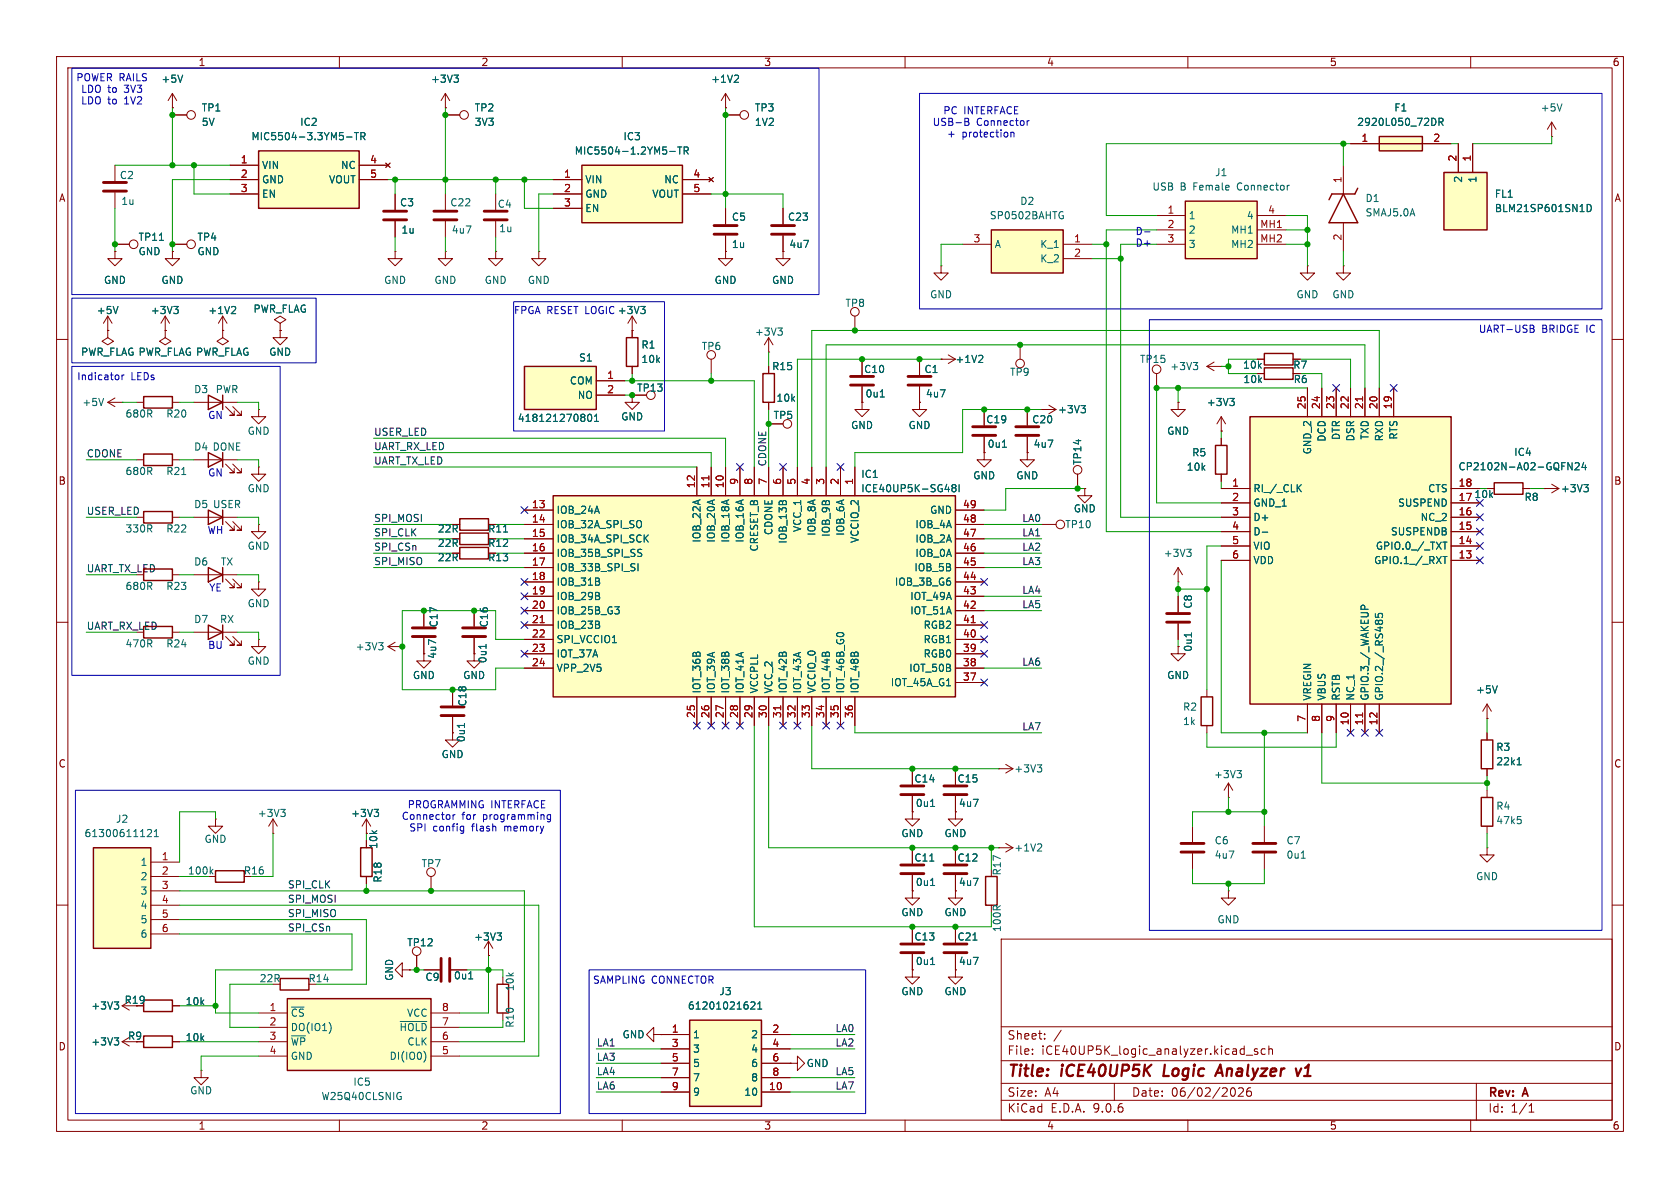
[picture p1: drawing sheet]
<svg xmlns="http://www.w3.org/2000/svg" width="297mm" height="210mm" viewBox="0 0 297 210" stroke-linecap="round" stroke-linejoin="round" font-family="sans-serif">
<defs><g id="words">
<g font-size="2.8" fill="#840000">
<text x="178" y="190.9">Title:</text>
<text x="187.7" y="190.9">iCE40UP5K</text>
<text x="206.6" y="190.9">Logic</text>
<text x="216.8" y="190.9">Analyzer</text>
<text x="231.6" y="190.9">v1</text>
</g>
<g font-size="2.1" fill="#840000">
<text x="178" y="184">Sheet:</text>
<text x="178" y="186.7">File:</text>
<text x="184.1" y="186.7">iCE40UP5K_logic_analyzer.kicad_sch</text>
<text x="178" y="196.9">KiCad</text>
<text x="178" y="194.1">Size:</text>
<text x="184.7" y="194.1">A4</text>
<text x="185.7" y="196.9">E.D.A.</text>
<text x="193.3" y="196.9">9.0.6</text>
<text x="200" y="194.1">Date:</text>
<text x="207" y="194.1">06/02/2026</text>
<text x="263" y="194.3">Rev:</text>
<text x="263" y="196.9">Id:</text>
<text x="267.1" y="196.9">1/1</text>
<text x="269.4" y="194.3">A</text>
</g>
<g font-size="1.8" fill="#840000">
<text x="35" y="11.9">1</text>
<text x="85" y="11.9">2</text>
<text x="135" y="11.9">3</text>
<text x="185" y="11.9">4</text>
<text x="235" y="11.9">5</text>
<text x="285" y="11.9">6</text>
<text x="10.3" y="35.9">A</text>
<text x="285.3" y="35.9">A</text>
<text x="228.5" y="65.4">R7</text>
<text x="228.6" y="67.9">R6</text>
<text x="10.3" y="85.9">B</text>
<text x="285.3" y="85.9">B</text>
<text x="86.2" y="94.3">R11</text>
<text x="86.2" y="99.4">R13</text>
<text x="86.2" y="96.9">R12</text>
<text x="10.3" y="135.9">C</text>
<text x="285.3" y="135.9">C</text>
<text x="21.9" y="177.6">R19</text>
<text x="10.3" y="185.9">D</text>
<text x="22.5" y="184">R9</text>
<text x="285.3" y="185.9">D</text>
<text x="35" y="199.9">1</text>
<text x="85" y="199.9">2</text>
<text x="135" y="199.9">3</text>
<text x="185" y="199.9">4</text>
<text x="235" y="199.9">5</text>
<text x="285" y="199.9">6</text>
</g>
<g font-size="1.8" fill="#0000c2">
<text x="13.4" y="14.6">POWER RAILS</text>
<text x="14.2" y="16.6">LDO to</text>
<text x="22.1" y="16.6">3V3</text>
<text x="14.2" y="18.7">LDO to</text>
<text x="22.1" y="18.7">1V2</text>
<text x="164.8" y="22.5">USB-B</text>
<text x="166.7" y="20.4">PC</text>
<text x="170.4" y="20.4">INTERFACE</text>
<text x="172.6" y="22.5">Connector</text>
<text x="167.3" y="24.5">+</text>
<text x="170" y="24.5">protection</text>
<text x="200.7" y="41.8">D-</text>
<text x="200.7" y="43.8">D+</text>
<text x="90.8" y="55.7">FPGA RESET LOGIC+3V3</text>
<text x="261.3" y="59">UART-USB</text>
<text x="272.5" y="59">BRIDGE IC</text>
<text x="13.5" y="67.4">Indicator</text>
<text x="23.1" y="67.4">LEDs</text>
<text x="36.7" y="74.3">GN</text>
<text x="36.7" y="84.4">GN</text>
<text x="36.6" y="94.6">WH</text>
<text x="36.9" y="104.8">YE</text>
<text x="36.7" y="114.9">BU</text>
<text x="72" y="143.1">PROGRAMMING INTERFACE</text>
<text x="70.9" y="145.1">Connector</text>
<text x="72.3" y="147.2">SPI</text>
<text x="76.5" y="147.2">config</text>
<text x="81.6" y="145.1">for</text>
<text x="83.5" y="147.2">flash</text>
<text x="85.5" y="145.1">programming</text>
<text x="89.4" y="147.2">memory</text>
<text x="104.7" y="174.1">SAMPLING</text>
<text x="115.2" y="174.1">CONNECTOR</text>
</g>
<g font-size="1.8" fill="#006464">
<text x="28.4" y="14.8">+5V</text>
<text x="76.1" y="14.8">+3V3</text>
<text x="125.6" y="14.8">+1V2</text>
<text x="35.6" y="19.9">TP1</text>
<text x="35.6" y="22.5">5V</text>
<text x="53" y="22.5">IC2</text>
<text x="83.8" y="19.9">TP2</text>
<text x="83.8" y="22.5">3V3</text>
<text x="133.4" y="19.9">TP3</text>
<text x="133.4" y="22.5">1V2</text>
<text x="239.8" y="22.5">2920L050_72DR</text>
<text x="246.4" y="19.9">F1</text>
<text x="272.3" y="19.9">+5V</text>
<text x="44.3" y="25">MIC5504-3.3YM5-TR</text>
<text x="101.5" y="27.5">MIC5504-1.2YM5-TR</text>
<text x="110.1" y="25">IC3</text>
<text x="21.1" y="31.9">C2</text>
<text x="46.2" y="30.1">VIN</text>
<text x="46.2" y="32.6">GND</text>
<text x="46.2" y="35.2">EN</text>
<text x="58.1" y="32.6">VOUT</text>
<text x="60.2" y="30.1">NC</text>
<text x="103.4" y="32.6">VIN</text>
<text x="103.4" y="35.2">GND</text>
<text x="115.2" y="35.2">VOUT</text>
<text x="117.3" y="32.6">NC</text>
<text x="203.6" y="33.9">USB</text>
<text x="208.6" y="33.9">B</text>
<text x="211.1" y="33.9">Female</text>
<text x="214.7" y="31.3">J1</text>
<text x="219" y="33.9">Connector</text>
<text x="241.3" y="35.9">D1</text>
<text x="258.7" y="32.4" transform="rotate(-90 258.7 32.4)">2</text>
<text x="261.2" y="32.4" transform="rotate(-90 261.2 32.4)">1</text>
<text x="264.2" y="35.2">FL1</text>
<text x="21.3" y="36.4">1u</text>
<text x="70.6" y="36.7">C3</text>
<text x="70.9" y="41.5">1u</text>
<text x="79.5" y="36.7">C22</text>
<text x="79.8" y="41.5">4u7</text>
<text x="87.9" y="36.9">C4</text>
<text x="88.1" y="41.2">1u</text>
<text x="103.4" y="37.7">EN</text>
<text x="129.3" y="39.2">C5</text>
<text x="139.2" y="39.2">C23</text>
<text x="174.9" y="39">SP0502BAHTG</text>
<text x="180.3" y="36.4">D2</text>
<text x="210.1" y="39">1</text>
<text x="210.1" y="41.5">2</text>
<text x="217.5" y="41.5">MH1</text>
<text x="220.3" y="39">4</text>
<text x="241.3" y="38.5">SMAJ5.0A</text>
<text x="264.2" y="37.7">BLM21SP601SN1D</text>
<text x="24.4" y="45.3">GND</text>
<text x="24.4" y="42.8">TP11</text>
<text x="34.8" y="42.8">TP4</text>
<text x="34.8" y="45.3">GND</text>
<text x="129.3" y="44">1u</text>
<text x="139.5" y="44">4u7</text>
<text x="175.8" y="44">A</text>
<text x="183.8" y="44">K_1</text>
<text x="183.8" y="46.6">K_2</text>
<text x="210.1" y="44">3</text>
<text x="217.5" y="44">MH2</text>
<text x="18.3" y="50.4">GND</text>
<text x="28.4" y="50.4">GND</text>
<text x="67.8" y="50.4">GND</text>
<text x="76.7" y="50.4">GND</text>
<text x="85.6" y="50.4">GND</text>
<text x="93.2" y="50.4">GND</text>
<text x="126.2" y="50.4">GND</text>
<text x="136.4" y="50.4">GND</text>
<text x="164.3" y="52.9">GND</text>
<text x="229.1" y="52.9">GND</text>
<text x="235.5" y="52.9">GND</text>
<text x="17" y="55.7">+5V</text>
<text x="26.6" y="55.7">+3V3</text>
<text x="36.7" y="55.7">+1V2</text>
<text x="44.7" y="55.5">PWR_FLAG</text>
<text x="109.1" y="55.7">+3V3</text>
<text x="133.4" y="59.5">+3V3</text>
<text x="149.4" y="54.5">TP8</text>
<text x="14.2" y="63.1">PWR_FLAG PWR_FLAG PWR_FLAG</text>
<text x="47.5" y="63.1">GND</text>
<text x="102.3" y="64.1">S1</text>
<text x="113.3" y="61.8">R1</text>
<text x="113.3" y="64.4">10k</text>
<text x="124" y="62.1">TP6</text>
<text x="136.4" y="65.6">R15</text>
<text x="168.8" y="64.4">+1V2</text>
<text x="201.4" y="64.4">TP15</text>
<text x="206.8" y="65.6">+3V3</text>
<text x="219.7" y="65.4">10k</text>
<text x="14.5" y="72">+5V</text>
<text x="34.2" y="69.7">D3</text>
<text x="38" y="69.7">PWR</text>
<text x="100.6" y="68.2">COM</text>
<text x="102" y="70.7">NO</text>
<text x="112.5" y="69.4">TP13</text>
<text x="137.2" y="71.2">10k</text>
<text x="152.7" y="66.1">C10</text>
<text x="152.9" y="70.5">0u1</text>
<text x="163.3" y="66.1">C1</text>
<text x="163.6" y="70.5">4u7</text>
<text x="178.5" y="66.6">TP9</text>
<text x="213.3" y="72">+3V3</text>
<text x="219.7" y="67.9">10k</text>
<text x="22.1" y="74">680R</text>
<text x="29.3" y="74">R20</text>
<text x="43.7" y="77.1">GND</text>
<text x="91.4" y="74.8">418121270801</text>
<text x="109.7" y="74.5">GND</text>
<text x="136.7" y="74.3">TP5</text>
<text x="150.4" y="76">GND</text>
<text x="160.5" y="76">GND</text>
<text x="174.3" y="75">C19</text>
<text x="182.4" y="75">C20</text>
<text x="187" y="73.3">+3V3</text>
<text x="206.2" y="77.1">GND</text>
<text x="237.1" y="77.9" transform="rotate(-90 237.1 77.9)">DTR</text>
<text x="242.2" y="77.8" transform="rotate(-90 242.2 77.8)">TXD</text>
<text x="247.2" y="77.8" transform="rotate(-90 247.2 77.8)">RTS</text>
<text x="34.2" y="79.9">D4 DONE</text>
<text x="174.5" y="79.3">0u1</text>
<text x="182.6" y="79.3">4u7</text>
<text x="191.4" y="82.3" transform="rotate(-90 191.4 82.3)">TP14</text>
<text x="209.7" y="83.4">10k</text>
<text x="210.7" y="80.9">R5</text>
<text x="232" y="80.4" transform="rotate(-90 232 80.4)">GND_2</text>
<text x="234.5" y="78.2" transform="rotate(-90 234.5 78.2)">DCD</text>
<text x="239.6" y="78.1" transform="rotate(-90 239.6 78.1)">DSR</text>
<text x="244.7" y="78.1" transform="rotate(-90 244.7 78.1)">RXD</text>
<text x="257.7" y="83.3">CP2102N-A02-GQFN24</text>
<text x="267.6" y="80.8">IC4</text>
<text x="22.1" y="84.2">680R</text>
<text x="29.3" y="84.2">R21</text>
<text x="43.7" y="87.2">GND</text>
<text x="152.2" y="84.7">IC1</text>
<text x="152.2" y="87.2">ICE40UP5K-SG48I</text>
<text x="172" y="84.9">GND</text>
<text x="179.6" y="84.9">GND</text>
<text x="221.5" y="87.2">RI_/_CLK</text>
<text x="221.5" y="89.8">GND_1</text>
<text x="247.1" y="89.8">SUSPEND</text>
<text x="252.4" y="87.2">CTS</text>
<text x="260.6" y="88.2">10k</text>
<text x="269.4" y="88.7">R8</text>
<text x="275.9" y="87.2">+3V3</text>
<text x="22.1" y="94.3">330R</text>
<text x="29.3" y="94.3">R22</text>
<text x="34.2" y="90">D5 USER</text>
<text x="77.3" y="94.3">22R</text>
<text x="98.3" y="91">IOB_24A</text>
<text x="98.3" y="93.6">IOB_32A_SPI_SO</text>
<text x="136.8" y="94.7" transform="rotate(-90 136.8 94.7)">CDONE</text>
<text x="141.8" y="94.1" transform="rotate(-90 141.8 94.1)">VCC_1</text>
<text x="144.4" y="94.8" transform="rotate(-90 144.4 94.8)">IOB_8A</text>
<text x="146.9" y="95" transform="rotate(-90 146.9 95)">IOB_9B</text>
<text x="149.5" y="94.8" transform="rotate(-90 149.5 94.8)">IOB_6A</text>
<text x="161.7" y="93.6">IOB_4A</text>
<text x="164.3" y="91">GND</text>
<text x="188.2" y="93.6">TP10</text>
<text x="189.7" y="90.8">GND</text>
<text x="221.5" y="92.3">D+</text>
<text x="221.5" y="94.8">D-</text>
<text x="245.8" y="94.8">SUSPENDB</text>
<text x="251.1" y="92.3">NC_2</text>
<text x="34.2" y="100.2">D6</text>
<text x="38.9" y="100.2">TX</text>
<text x="43.7" y="97.4">GND</text>
<text x="77.3" y="99.4">22R</text>
<text x="77.3" y="96.9">22R</text>
<text x="98.3" y="96.1">IOB_34A_SPI_SCK</text>
<text x="98.3" y="98.7">IOB_35B_SPI_SS</text>
<text x="98.3" y="101.2">IOB_33B_SPI_SI</text>
<text x="124.1" y="96" transform="rotate(-90 124.1 96)">IOB_22A</text>
<text x="126.6" y="96" transform="rotate(-90 126.6 96)">IOB_20A</text>
<text x="129.1" y="96" transform="rotate(-90 129.1 96)">IOB_18A</text>
<text x="131.7" y="96" transform="rotate(-90 131.7 96)">IOB_16A</text>
<text x="134.2" y="97.6" transform="rotate(-90 134.2 97.6)">CRESET_B</text>
<text x="139.3" y="96.2" transform="rotate(-90 139.3 96.2)">IOB_13B</text>
<text x="152" y="96.1" transform="rotate(-90 152 96.1)">VCCIO_2</text>
<text x="161.5" y="101.2">IOB_5B</text>
<text x="161.7" y="96.1">IOB_2A</text>
<text x="161.7" y="98.7">IOB_0A</text>
<text x="205.6" y="98.7">+3V3</text>
<text x="221.5" y="97.4">VIO</text>
<text x="221.5" y="99.9">VDD</text>
<text x="242.8" y="99.9">GPIO.1_/_RXT</text>
<text x="243.1" y="97.4">GPIO.0_/_TXT</text>
<text x="22.1" y="104.5">680R</text>
<text x="29.3" y="104.5">R23</text>
<text x="43.7" y="107.5">GND</text>
<text x="98.3" y="103.7">IOB_31B</text>
<text x="98.3" y="106.3">IOB_29B</text>
<text x="158.1" y="103.7">IOB_3B_G6</text>
<text x="160.8" y="106.3">IOT_49A</text>
<text x="210.9" y="107.7" transform="rotate(-90 210.9 107.7)">C8</text>
<text x="34.2" y="110.3">D7</text>
<text x="38.8" y="110.3">RX</text>
<text x="77.6" y="111" transform="rotate(-90 77.6 111)">C17</text>
<text x="86.5" y="111" transform="rotate(-90 86.5 111)">C16</text>
<text x="98.3" y="108.8">IOB_25B_G3</text>
<text x="98.3" y="111.4">IOB_23B</text>
<text x="98.3" y="113.9">SPI_VCCIO1</text>
<text x="160.8" y="108.8">IOT_51A</text>
<text x="163.2" y="111.4">RGB2</text>
<text x="163.2" y="113.9">RGB1</text>
<text x="22.1" y="114.7">470R</text>
<text x="29.3" y="114.7">R24</text>
<text x="43.7" y="117.7">GND</text>
<text x="62.8" y="115.2">+3V3</text>
<text x="77.3" y="116.6" transform="rotate(-90 77.3 116.6)">4u7</text>
<text x="86.2" y="117.3" transform="rotate(-90 86.2 117.3)">0u1</text>
<text x="98.3" y="116.4">IOT_37A</text>
<text x="98.3" y="119">VPP_2V5</text>
<text x="160.6" y="119">IOT_50B</text>
<text x="163.2" y="116.4">RGB0</text>
<text x="210.9" y="115.3" transform="rotate(-90 210.9 115.3)">0u1</text>
<text x="72.9" y="120.2">GND</text>
<text x="81.8" y="120.2">GND</text>
<text x="82.7" y="125" transform="rotate(-90 82.7 125)">C18</text>
<text x="124.1" y="122.7" transform="rotate(-90 124.1 122.7)">IOT_36B</text>
<text x="126.6" y="122.7" transform="rotate(-90 126.6 122.7)">IOT_39A</text>
<text x="129.1" y="122.7" transform="rotate(-90 129.1 122.7)">IOT_38B</text>
<text x="131.7" y="122.7" transform="rotate(-90 131.7 122.7)">IOT_41A</text>
<text x="134.2" y="122.7" transform="rotate(-90 134.2 122.7)">VCCPLL</text>
<text x="136.8" y="122.7" transform="rotate(-90 136.8 122.7)">VCC_2</text>
<text x="139.3" y="122.7" transform="rotate(-90 139.3 122.7)">IOT_42B</text>
<text x="141.8" y="122.7" transform="rotate(-90 141.8 122.7)">IOT_43A</text>
<text x="144.4" y="122.7" transform="rotate(-90 144.4 122.7)">VCCIO_0</text>
<text x="146.9" y="122.7" transform="rotate(-90 146.9 122.7)">IOT_44B</text>
<text x="149.5" y="122.7" transform="rotate(-90 149.5 122.7)">IOT_46B_G0</text>
<text x="152" y="122.7" transform="rotate(-90 152 122.7)">IOT_48B</text>
<text x="157.4" y="121.5">IOT_45A_G1</text>
<text x="206.2" y="120.2">GND</text>
<text x="209.1" y="125.8">R2</text>
<text x="232" y="124" transform="rotate(-90 232 124)">VREGIN</text>
<text x="234.5" y="124" transform="rotate(-90 234.5 124)">VBUS</text>
<text x="237.1" y="124" transform="rotate(-90 237.1 124)">RSTB</text>
<text x="239.6" y="124" transform="rotate(-90 239.6 124)">NC_1</text>
<text x="242.2" y="124" transform="rotate(-90 242.2 124)">GPIO.3_/_WAKEUP</text>
<text x="244.7" y="124" transform="rotate(-90 244.7 124)">GPIO.2_/_RS485</text>
<text x="260.9" y="122.8">+5V</text>
<text x="82.4" y="131.3" transform="rotate(-90 82.4 131.3)">0u1</text>
<text x="209.1" y="128.4">1k</text>
<text x="78" y="134.2">GND</text>
<text x="179.2" y="136.8">+3V3</text>
<text x="214.5" y="137.8">+3V3</text>
<text x="264.4" y="132.9">R3</text>
<text x="264.4" y="135.5">22k1</text>
<text x="161.6" y="138.5">C14</text>
<text x="161.8" y="142.8">0u1</text>
<text x="169.2" y="138.5">C15</text>
<text x="169.4" y="142.8">4u7</text>
<text x="264.4" y="143.4">R4</text>
<text x="14.8" y="148.2">61300611121</text>
<text x="20.4" y="145.6">J2</text>
<text x="36.1" y="149.2">GND</text>
<text x="45.5" y="144.6">+3V3</text>
<text x="62" y="144.6">+3V3</text>
<text x="159.3" y="148.2">GND</text>
<text x="166.9" y="148.2">GND</text>
<text x="214.6" y="149.5">C6</text>
<text x="227.3" y="149.5">C7</text>
<text x="264.4" y="145.9">47k5</text>
<text x="24.7" y="153.3">1</text>
<text x="24.7" y="155.8">2</text>
<text x="33.1" y="154.8">100k</text>
<text x="43" y="154.8">R16</text>
<text x="66.9" y="150.2" transform="rotate(-90 66.9 150.2)">10k</text>
<text x="74.4" y="153.5">TP7</text>
<text x="161.6" y="152.5">C11</text>
<text x="169.2" y="152.5">C12</text>
<text x="177.1" y="154.9" transform="rotate(-90 177.1 154.9)">R17</text>
<text x="179.2" y="150.7">+1V2</text>
<text x="214.6" y="152">4u7</text>
<text x="227.3" y="152">0u1</text>
<text x="260.9" y="155.8">GND</text>
<text x="24.7" y="158.3">3</text>
<text x="24.7" y="160.9">4</text>
<text x="67.7" y="156.1" transform="rotate(-90 67.7 156.1)">R18</text>
<text x="161.8" y="156.8">0u1</text>
<text x="169.4" y="156.8">4u7</text>
<text x="24.7" y="163.4">5</text>
<text x="24.7" y="166">6</text>
<text x="71.9" y="167.5">TP12</text>
<text x="83.7" y="166.5">+3V3</text>
<text x="159.3" y="162.2">GND</text>
<text x="161.6" y="166.5">C13</text>
<text x="166.9" y="162.2">GND</text>
<text x="169.2" y="166.5">C21</text>
<text x="215.1" y="163.4">GND</text>
<text x="45.8" y="173.8">22R</text>
<text x="54.4" y="173.8">R14</text>
<text x="69.7" y="173.5" transform="rotate(-90 69.7 173.5)">GND</text>
<text x="75.1" y="173.6">C9</text>
<text x="80.2" y="173.3">0u1</text>
<text x="161.8" y="170.8">0u1</text>
<text x="169.4" y="170.8">4u7</text>
<text x="16" y="178.7">+3V3</text>
<text x="32.7" y="177.9">10k</text>
<text x="51.3" y="179.9">~{CS}</text>
<text x="71.9" y="179.9">VCC</text>
<text x="91" y="175.3" transform="rotate(-90 91 175.3)">10k</text>
<text x="121.5" y="178.7">61201021621</text>
<text x="127.1" y="176.1">J3</text>
<text x="159.3" y="176.1">GND</text>
<text x="166.9" y="176.1">GND</text>
<text x="16" y="185">+3V3</text>
<text x="32.7" y="184.3">10k</text>
<text x="51.3" y="182.5">DO(IO1)</text>
<text x="51.3" y="185">~{WP}</text>
<text x="70.5" y="182.5">~{HOLD}</text>
<text x="71.9" y="185">CLK</text>
<text x="91" y="181.8" transform="rotate(-90 91 181.8)">R10</text>
<text x="110" y="183.7">GND</text>
<text x="122.4" y="183.7">1</text>
<text x="132.7" y="183.7">2</text>
<text x="51.3" y="187.6">GND</text>
<text x="68.8" y="187.6">DI(IO0)</text>
<text x="122.4" y="186.3">3</text>
<text x="122.4" y="188.8">5</text>
<text x="122.4" y="191.4">7</text>
<text x="132.7" y="186.3">4</text>
<text x="132.7" y="188.8">6</text>
<text x="132.7" y="191.4">8</text>
<text x="142.5" y="188.8">GND</text>
<text x="33.5" y="193.6">GND</text>
<text x="56.7" y="194.7">W25Q40CLSNIG</text>
<text x="62.4" y="192.1">IC5</text>
<text x="122.4" y="193.9">9</text>
<text x="131.5" y="193.9">10</text>
</g>
<g font-size="1.8" fill="#a90000">
<text x="42.5" y="29">1</text>
<text x="65.3" y="29">4</text>
<text x="240.6" y="25.1">1</text>
<text x="253.3" y="25.1">2</text>
<text x="257.6" y="28.6" transform="rotate(-90 257.6 28.6)">2</text>
<text x="260.1" y="28.6" transform="rotate(-90 260.1 28.6)">1</text>
<text x="42.5" y="31.5">2</text>
<text x="42.5" y="34">3</text>
<text x="65.3" y="31.5">5</text>
<text x="99.6" y="31.5">1</text>
<text x="99.6" y="34">2</text>
<text x="122.5" y="31.5">4</text>
<text x="122.5" y="34">5</text>
<text x="237.2" y="32.5" transform="rotate(-90 237.2 32.5)">1</text>
<text x="99.6" y="36.6">3</text>
<text x="206.3" y="37.8">1</text>
<text x="206.3" y="40.4">2</text>
<text x="222.7" y="40.4">MH1</text>
<text x="224.1" y="37.8">4</text>
<text x="172" y="42.9">3</text>
<text x="189.8" y="42.9">1</text>
<text x="189.8" y="45.5">2</text>
<text x="206.3" y="42.9">3</text>
<text x="222.7" y="42.9">MH2</text>
<text x="237.2" y="42.6" transform="rotate(-90 237.2 42.6)">2</text>
<text x="107.2" y="69.6">2</text>
<text x="107.2" y="67.1">1</text>
<text x="230.9" y="72.4" transform="rotate(-90 230.9 72.4)">25</text>
<text x="233.4" y="72.4" transform="rotate(-90 233.4 72.4)">24</text>
<text x="236" y="72.4" transform="rotate(-90 236 72.4)">23</text>
<text x="238.5" y="72.4" transform="rotate(-90 238.5 72.4)">22</text>
<text x="241" y="72.4" transform="rotate(-90 241 72.4)">21</text>
<text x="243.6" y="72.4" transform="rotate(-90 243.6 72.4)">20</text>
<text x="246.1" y="72.4" transform="rotate(-90 246.1 72.4)">19</text>
<text x="93.9" y="89.9">13</text>
<text x="122.9" y="86.4" transform="rotate(-90 122.9 86.4)">12</text>
<text x="125.5" y="86.4" transform="rotate(-90 125.5 86.4)">11</text>
<text x="128" y="86.4" transform="rotate(-90 128 86.4)">10</text>
<text x="130.6" y="85.8" transform="rotate(-90 130.6 85.8)">9</text>
<text x="133.1" y="85.8" transform="rotate(-90 133.1 85.8)">8</text>
<text x="135.6" y="85.8" transform="rotate(-90 135.6 85.8)">7</text>
<text x="138.2" y="85.8" transform="rotate(-90 138.2 85.8)">6</text>
<text x="140.7" y="85.8" transform="rotate(-90 140.7 85.8)">5</text>
<text x="143.3" y="85.8" transform="rotate(-90 143.3 85.8)">4</text>
<text x="145.8" y="85.8" transform="rotate(-90 145.8 85.8)">3</text>
<text x="148.3" y="85.8" transform="rotate(-90 148.3 85.8)">2</text>
<text x="150.9" y="85.8" transform="rotate(-90 150.9 85.8)">1</text>
<text x="170.1" y="89.9">49</text>
<text x="217.7" y="86.1">1</text>
<text x="217.7" y="88.6">2</text>
<text x="257.8" y="86.1">18</text>
<text x="257.8" y="88.6">17</text>
<text x="93.9" y="92.5">14</text>
<text x="93.9" y="95">15</text>
<text x="170.1" y="92.5">48</text>
<text x="170.1" y="95">47</text>
<text x="217.7" y="91.2">3</text>
<text x="217.7" y="93.7">4</text>
<text x="257.8" y="91.2">16</text>
<text x="257.8" y="93.7">15</text>
<text x="93.9" y="97.5">16</text>
<text x="93.9" y="100.1">17</text>
<text x="170.1" y="97.5">46</text>
<text x="170.1" y="100.1">45</text>
<text x="217.7" y="96.3">5</text>
<text x="217.7" y="98.8">6</text>
<text x="257.8" y="96.3">14</text>
<text x="257.8" y="98.8">13</text>
<text x="93.9" y="102.6">18</text>
<text x="93.9" y="105.2">19</text>
<text x="93.9" y="107.7">20</text>
<text x="170.1" y="102.6">44</text>
<text x="170.1" y="105.2">43</text>
<text x="170.1" y="107.7">42</text>
<text x="93.9" y="110.2">21</text>
<text x="93.9" y="112.8">22</text>
<text x="170.1" y="110.2">41</text>
<text x="170.1" y="112.8">40</text>
<text x="93.9" y="115.3">23</text>
<text x="93.9" y="117.9">24</text>
<text x="170.1" y="115.3">39</text>
<text x="170.1" y="117.9">38</text>
<text x="170.1" y="120.4">37</text>
<text x="122.9" y="127" transform="rotate(-90 122.9 127)">25</text>
<text x="125.5" y="127" transform="rotate(-90 125.5 127)">26</text>
<text x="128" y="127" transform="rotate(-90 128 127)">27</text>
<text x="130.6" y="127" transform="rotate(-90 130.6 127)">28</text>
<text x="133.1" y="127" transform="rotate(-90 133.1 127)">29</text>
<text x="135.6" y="127" transform="rotate(-90 135.6 127)">30</text>
<text x="138.2" y="127" transform="rotate(-90 138.2 127)">31</text>
<text x="140.7" y="127" transform="rotate(-90 140.7 127)">32</text>
<text x="143.3" y="127" transform="rotate(-90 143.3 127)">33</text>
<text x="145.8" y="127" transform="rotate(-90 145.8 127)">34</text>
<text x="148.3" y="127" transform="rotate(-90 148.3 127)">35</text>
<text x="150.9" y="127" transform="rotate(-90 150.9 127)">36</text>
<text x="230.9" y="127.7" transform="rotate(-90 230.9 127.7)">7</text>
<text x="233.4" y="127.7" transform="rotate(-90 233.4 127.7)">8</text>
<text x="236" y="127.7" transform="rotate(-90 236 127.7)">9</text>
<text x="238.5" y="128.3" transform="rotate(-90 238.5 128.3)">10</text>
<text x="241" y="128.3" transform="rotate(-90 241 128.3)">11</text>
<text x="243.6" y="128.3" transform="rotate(-90 243.6 128.3)">12</text>
<text x="28.5" y="152.1">1</text>
<text x="28.5" y="154.7">2</text>
<text x="28.5" y="157.2">3</text>
<text x="28.5" y="159.8">4</text>
<text x="28.5" y="162.3">5</text>
<text x="28.5" y="164.8">6</text>
<text x="47.6" y="178.8">1</text>
<text x="78" y="178.8">8</text>
<text x="47.6" y="181.4">2</text>
<text x="47.6" y="183.9">3</text>
<text x="78" y="181.4">7</text>
<text x="78" y="183.9">6</text>
<text x="118.7" y="182.6">1</text>
<text x="118.7" y="185.2">3</text>
<text x="136.5" y="182.6">2</text>
<text x="136.5" y="185.2">4</text>
<text x="47.6" y="186.4">4</text>
<text x="78" y="186.4">5</text>
<text x="118.7" y="187.7">5</text>
<text x="118.7" y="190.2">7</text>
<text x="136.5" y="187.7">6</text>
<text x="136.5" y="190.2">8</text>
<text x="118.7" y="192.8">9</text>
<text x="135.8" y="192.8">10</text>
</g>
<g font-size="1.8" fill="#0f0f0f">
<text x="66" y="77.1">USER_LED</text>
<text x="15.2" y="80.9">CDONE</text>
<text x="66" y="79.7">UART_RX_LED</text>
<text x="66" y="82.2">UART_TX_LED</text>
<text x="135.5" y="82.6" transform="rotate(-90 135.5 82.6)">CDONE</text>
<text x="15.2" y="91.1">USER_LED</text>
<text x="66" y="92.4">SPI_MOSI</text>
<text x="66" y="94.9">SPI_CLK</text>
<text x="180.6" y="94.9">LA1</text>
<text x="180.6" y="92.4">LA0</text>
<text x="15.2" y="101.3">UART_TX_LED</text>
<text x="66" y="97.4">SPI_CSn</text>
<text x="66" y="100">SPI_MISO</text>
<text x="180.6" y="97.4">LA2</text>
<text x="180.6" y="100">LA3</text>
<text x="180.6" y="107.6">LA5</text>
<text x="180.6" y="105.1">LA4</text>
<text x="15.2" y="111.4">UART_RX_LED</text>
<text x="180.6" y="117.8">LA6</text>
<text x="180.6" y="129.2">LA7</text>
<text x="50.8" y="157.1">SPI_CLK</text>
<text x="50.8" y="159.7">SPI_MOSI</text>
<text x="50.8" y="164.8">SPI_CSn</text>
<text x="50.8" y="162.2">SPI_MISO</text>
<text x="105.4" y="185.1">LA1</text>
<text x="147.6" y="185.1">LA2</text>
<text x="147.6" y="182.5">LA0</text>
<text x="105.4" y="190.2">LA4</text>
<text x="105.4" y="187.6">LA3</text>
<text x="147.6" y="190.2">LA5</text>
<text x="105.4" y="192.7">LA6</text>
<text x="147.6" y="192.7">LA7</text>
</g>
<text font-size="1.8" fill="#009600" x="177.1" y="164.9" transform="rotate(-90 177.1 164.9)">100R</text>
</g></defs>
<g fill="none" stroke="#840000" stroke-width=".18">
<path d="M10 10h277v190h-277zM12 12h273v186h-273zM60 10v2M110 10v2M160 10v2M210 10v2M260 10v2M10 60h2M285 60h2M10 110h2M30.5 111.8h1.2M285 110h2"/>
<path d="M80 129.5v1.3h1.3l-1.3 1.3-1.3-1.3h1.3M80 129.5h.1M10 160h2M86.4 168.9h.1M86.4 166.4l-.8 1.2M86.4 166.4l.7 1.2M86.4 166.4v2.5M177 166h108v32h-108zM285 160h2M35.6 189.2v1.3h1.2l-1.2 1.3-1.3-1.3h1.3M35.6 189.2h.1M60 198v2"/>
<path d="M110 198v2M160 198v2M177 194.5h108M177 191.5h108M177 187.5h108M177 181.5h108M182.5 186.3v.1M182.5 185.5v.1M184.7 183.6v.1M184.7 182.8v.1M187.6 182.1l-1.3 2M197 191.5v3"/>
<path d="M210 198v2M218.2 192.4l.2 .8-.2 .5-.2 .1M219.7 192.4v.5l-.8 .9h.9M220.3 186.5h1.2M220.6 192.4a1.17 1.17 0 0 0-.1 1.3h.6l.1-.5-.2-.3h-.5l-.1 .3M222.3 185.5l-.3-.1-.3 .2 .1 .2 .5 .2v.3h-.6M223.7 185.5l-.5-.1-.2 .3v.4l.1 .2h.6M224.3 185.5l.2-.1 .4 .1 .1 .9M224.3 184.9v1.5M260 198v2M261 191.5v6.5M270.3 196.6h.9"/>
<path d="M270.3 195.5l.4-.4v1.5"/>
</g>
<path d="M205.9 188.2l-.2 2h.9M214.8 190.2l.9-2 .5 2M215.1 189.6h.9M230 188.9l-.6 1.3M230.5 190.2h1.2M231.1 188.5l-.4 .3" fill="none" stroke="#840000" stroke-width=".4"/>
<path d="M87.9 164.9h.8l-.5 .5M88.4 165.4l.3 .2v.3l-.3 .3" fill="none" stroke="#006464" stroke-width=".18"/>
<path d="M25.4 110.7h5.1v2.1h-5.1z" fill="none" stroke="#840000" stroke-width=".25"/>
<path d="M175.3 40.6h12.7v7.7h-12.7z" fill="#ffffc2"/>
<path d="M175.3 40.6h12.7v7.7h-12.7zM25.4 90.4h5.1v2.1h-5.1zM25.4 100.6h5.1v2h-5.1z" fill="none" stroke="#840000" stroke-width=".25"/>
<g fill="none" stroke="#840000" stroke-width=".18">
<path d="M170.2 43.2h5.1M188 43.2h5M188 45.7h5M204.5 66v2.6M213.4 64.8l1.2 .7M213.4 64.8h2.5M214.6 64l-1.2 .8M215.9 64.8h.1M24.1 91.4h1.3M30.5 91.4h1.2M30.5 101.6h1.2M48.3 147.3h.1"/>
<path d="M48.3 144.8l-.8 1.3M48.3 144.8l.7 1.3M48.3 144.8v2.5"/>
<circle cx="204.5" cy="65.3" r=".76"/>
</g>
<path d="M187.6 37.4l.3 .1M187.7 38.1h.3v.5l-.3 .1M211 64.1h.7l-.4 .5M211.5 64.6l.2 .2v.3l-.2 .2M49.6 143.1h.8l-.4 .5M50.2 143.6l.2 .2v.3l-.2 .2" fill="none" stroke="#006464" stroke-width=".18"/>
<path d="M97.8 87.6h71.1v35.6h-71.1z" fill="#ffffc2"/>
<path d="M97.8 87.6h71.1v35.6h-71.1z" fill="none" stroke="#840000" stroke-width=".25"/>
<g fill="none" stroke="#840000" stroke-width=".18">
<path d="M30.5 19.1h.1M30.5 16.5l-.8 1.3M30.5 16.5l.7 1.3M30.5 16.5v2.6M78.7 19.1h.1M78.7 16.5l-.7 1.3M78.7 16.5l.8 1.3M78.7 16.5v2.6M30.5 20.3h2.5M78.7 20.3h2.6M152.4 71.1v1.3h1.3l-1.3 1.3-1.3-1.3h1.3M152.4 71.1h.1"/>
<path d="M152.4 63.5v2.8M152.4 68.3v2.8M162.6 71.1v1.3h1.2l-1.2 1.3-1.3-1.3h1.3M162.6 71.1h.1M162.6 63.5v2.8M162.6 68.3v2.8M180.3 61v2.5M181.6 72.4v2.8M181.6 77.2v2.8M184.1 72.4h.1M184.1 72.4h2.6M185.4 71.6l1.3 .8"/>
<path d="M186.7 72.4l-1.3 .8M92.7 90.2h5.1M92.7 92.7h5.1M92.7 95.3h5.1M92.7 97.8h5.1M123.2 82.6v5M125.7 82.6v5M128.3 82.6v5M130.8 82.6v5M133.3 82.6v5M135.9 82.6v5M138.4 82.6v5"/>
<path d="M141 82.6v5M143.5 82.6v5M146 82.6v5M148.6 82.6v5M151.1 82.6v5M168.9 90.2h5.1M168.9 92.7h5.1M168.9 95.3h5.1M168.9 97.8h5.1M181.6 80v1.3h1.3l-1.3 1.3-1.3-1.3h1.3M181.6 80h.1M190.5 83.8v2.6"/>
<path d="M92.7 100.3h5.1M92.7 102.9h5.1M92.7 105.4h5.1M92.7 108h5.1M92.7 110.5h5.1M92.7 113h5.1M92.7 115.6h5.1M92.7 118.1h5.1M168.9 100.3h5.1M168.9 102.9h5.1M168.9 105.4h5.1M168.9 108h5.1"/>
<path d="M168.9 110.5h5.1M168.9 113h5.1M168.9 115.6h5.1M168.9 118.1h5.1M123.2 123.2v5.1M125.7 123.2v5.1M128.3 123.2v5.1M130.8 123.2v5.1M133.3 123.2v5.1M135.9 123.2v5.1M138.4 123.2v5.1M141 123.2v5.1"/>
<path d="M143.5 123.2v5.1M146 123.2v5.1M148.6 123.2v5.1M151.1 123.2v5.1M168.9 120.7h5.1M161.3 163.8v2.8M161.3 168.7v2.8M115.6 182.9v-1.3l-1.3 1.3 1.3 1.3v-1.3h1.2M116.8 182.9h.1"/>
<circle cx="33.8" cy="20.3" r=".76"/>
<circle cx="82" cy="20.3" r=".76"/>
<circle cx="180.3" cy="64.3" r=".76"/>
<circle cx="190.5" cy="83.1" r=".76"/>
</g>
<path d="M125.3 84.1v.7M95.5 110.1h.7M171.7 110.1h.7M138 124.8v.7" fill="none" stroke="#a90000" stroke-width=".18"/>
<g fill="none" stroke="#006464" stroke-width=".18">
<path d="M32.3 13.3l-.4 1.2M80.3 13.3h.7l-.4 .5M80.8 13.8l.2 .2v.3l-.2 .2M155.6 70.2h.7M191.1 71.7h.8l-.4 .5M191.7 72.2l.2 .2v.3l-.2 .3M112.8 99.6v1.3M113 97.7l.3 .1 .2 .3-.3 .3h-.3M113 97.1l.5 .1M114.1 95.1l.5 .7M114.6 94.6l-.7 .7M167.1 86.5h.8"/>
<path d="M168.5 86.2l-.2-.2 .2-.3h.3l.2 .2-.2 .3M168.5 86.2l-.2 .3v.3l.2 .1h.4l.1-.2v-.2l-.2-.3M168.5 86.2h.3M169.6 85.7v1.2M108.7 107.3h.8l-.5 .4M109.3 107.8l.2 .2-.2 .5M164.5 170.5h.7"/>
</g>
<path d="M150.4 66.5h4M150.4 68.1h4M160.5 66.5h4.1M160.5 68.1h4.1M179.6 75.4h4M179.6 77h4M159.3 166.9h4M159.3 168.4h4" fill="none" stroke="#840000" stroke-width=".51"/>
<path d="M16.5 149.9h10.2v17.7h-10.2z" fill="#ffffc2"/>
<path d="M214.9 78.7h2v5.1h-2zM16.5 149.9h10.2v17.7h-10.2zM38.1 153.9h5.1v2.1h-5.1zM49.5 173h5.1v2h-5.1zM25.4 183.1h5.1v2.1h-5.1z" fill="none" stroke="#840000" stroke-width=".25"/>
<g fill="none" stroke="#840000" stroke-width=".18">
<path d="M69.8 34.3v2.8M69.8 39.1v2.8M78.7 34.3v2.8M78.7 39.1v2.8M208.3 71.1v1.3h1.2l-1.2 1.3-1.3-1.3h1.3M208.3 71.1h.1M215.9 76.2h.1M215.9 73.7v2.5M215.9 77.5v1.2M215.9 73.7l-.8 1.2M215.9 73.7l.8 1.2M215.9 83.8v1.3"/>
<path d="M26.7 152.4h5M26.7 154.9h5M26.7 157.5h5M36.8 154.9h1.3M38.1 144.8v1.3h1.3l-1.3 1.2-1.3-1.2h1.3M38.1 144.8h.1M26.7 160h5M26.7 162.6h5M26.7 165.1h5M73.7 168.9v2.6M24.1 184.2h1.3M30.5 184.2h1.2"/>
<circle cx="73.7" cy="168.1" r=".76"/>
</g>
<path d="M217.4 70.4h.8l-.4 .5M218 70.9l.2 .3v.3l-.2 .2M26.1 146.8l.4-.2 .3 .4-.8 .9h.8M27.3 147.9h.7M27.3 147l.3-.4v1.3M37.3 154l.3 .5M37.6 153.7l-.4 .4" fill="none" stroke="#006464" stroke-width=".18"/>
<path d="M67.8 37.3h4.1M67.8 38.9h4.1M76.7 37.3h4.1M76.7 38.9h4.1" fill="none" stroke="#840000" stroke-width=".51"/>
<path d="M45.7 26.7h17.8v10.1h-17.8z" fill="#ffffc2"/>
<path d="M45.7 26.7h17.8v10.1h-17.8zM134.9 66h2v5.1h-2zM223.5 62.5h5.1v2h-5.1zM63.8 149.9h2v5h-2z" fill="none" stroke="#840000" stroke-width=".25"/>
<g fill="none" stroke="#840000" stroke-width=".18">
<path d="M40.6 29.2h5.1M40.6 31.8h5.1M40.6 34.3h5.1M63.5 29.2h5.1M63.5 31.8h5.1M68.2 28.8l.8 .8M69 28.8l-.8 .8M135.9 59.7l-.8 1.3M135.9 59.7l.8 1.3M135.9 59.7v2.5M125.7 63.5v2.5M135.9 62.2h.1"/>
<path d="M135.9 74.9h2.5M135.9 64.8v1.2M135.9 71.1v1.3M222.2 63.5h1.3M273 86.4h.1M273 86.4h2.6M274.3 85.6l1.3 .8M275.6 86.4l-1.3 .7M80 121.9v2.8M80 126.7v2.8M262.9 127h.1M262.9 124.5l-.8 1.2"/>
<path d="M262.9 124.5l.8 1.2M262.9 124.5v2.5M64.8 147.3h.1M64.8 144.8v2.5M64.8 148.6v1.3M64.8 154.9v1.3M64.8 144.8l-.8 1.3M64.8 144.8l.7 1.3M161.3 157.5v1.3h1.3l-1.3 1.2-1.3-1.2h1.3M161.3 157.5h.1M161.3 149.9v2.8M161.3 154.7v2.8"/>
<path d="M168.9 157.5v1.3h1.3l-1.3 1.2-1.3-1.2h1.3M168.9 157.5h.1M168.9 149.9v2.8M168.9 154.7v2.8M210.8 146.1v2.7M210.8 150.9v2.8M217.2 157.5v1.3h1.2l-1.2 1.2-1.3-1.2h1.3M217.2 157.5h.1M74.9 171.5h2.8M79.8 171.5h2.7M168.9 163.8v2.8M168.9 168.7v2.8"/>
<circle cx="125.7" cy="62.7" r=".76"/>
<circle cx="139.2" cy="74.9" r=".76"/>
</g>
<g fill="none" stroke="#006464" stroke-width=".18">
<path d="M61.3 24.2h.9M62.7 23.4h.7M63 23.4v1.3M63.8 24.1l.6-.1 .1-.1v-.3l-.7-.2v1.3M64.1 24.1l.4 .6M137.5 58h.8l-.4 .5M138.1 58.5l.2 .2v.3l-.2 .3M280 85.7h.8l-.4 .5M280.6 86.2l.2 .2v.3l-.2 .2M82.1 127.9v.7M264.7 121.2l-.4 1.3M66.1 143.1h.8l-.4 .5"/>
<path d="M66.7 143.6l.2 .2v.3l-.2 .2M164.4 152.2h.7M164.5 156.5h.7M82.9 173h.7M172 166.2h.7"/>
</g>
<path d="M78 125h4M78 126.5h4M159.3 152.9h4M159.3 154.4h4M166.9 152.9h4M166.9 154.4h4M208.8 149.1h4.1M208.8 150.6h4.1M78 169.4v4.1M79.5 169.4v4.1M166.9 166.9h4M166.9 168.4h4" fill="none" stroke="#840000" stroke-width=".51"/>
<path d="M221 73.7h35.5v50.8h-35.5z" fill="#ffffc2"/>
<path d="M221 73.7h35.5v50.8h-35.5zM223.5 65h5.1v2.1h-5.1zM36.8 80l2.6 1.3-2.6 1.3zM39.4 80v2.6M264.2 85.3h5v2.1h-5zM212.3 123.2h2.1v5.1h-2.1z" fill="none" stroke="#840000" stroke-width=".25"/>
<g fill="none" stroke="#840000" stroke-width=".18">
<path d="M166.4 47v1.3h1.2l-1.2 1.2-1.3-1.2h1.3M166.4 47h.1M237.5 47v1.3h1.3l-1.3 1.2-1.3-1.2h1.3M237.5 47h.1M222.2 66h1.3M231.1 68.6v5.1M233.7 68.6v5.1M236.2 68.6v5.1M238.8 68.6v5.1M241.3 68.6v5.1M243.8 68.6v5.1M246.4 68.6v5.1"/>
<path d="M34.3 81.3h7.6M39.9 82l1.5 1.6h-.8h.8v-.8M41.1 82l1.6 1.6h-.8h.8v-.8M215.9 86.4h5.1M215.9 88.9h5.1M215.9 91.4h5.1M215.9 94h5.1M215.9 96.5h5.1M215.9 99.1h5.1M256.5 86.4h5.1M256.5 88.9h5.1M256.5 91.4h5.1"/>
<path d="M256.5 94h5.1M256.5 96.5h5.1M256.5 99.1h5.1M262.9 86.4h1.3M269.2 86.4h1.3M208.3 114.3v1.3h1.2l-1.2 1.2-1.3-1.2h1.3M208.3 114.3h.1M208.3 105.4v2.8M208.3 110.2v2.8M161.3 135.9v2.8M168.9 135.9v2.8M213.4 121.9v1.3"/>
<path d="M213.4 128.3v1.2M231.1 124.5v5M233.7 124.5v5M236.2 124.5v5M238.8 124.5v5M241.3 124.5v5M243.8 124.5v5M76.2 154.9v2.6M161.3 143.5v1.3h1.3l-1.3 1.3-1.3-1.3h1.3M161.3 143.5h.1M161.3 140.7v2.8M168.9 143.5v1.3h1.3l-1.3 1.3-1.3-1.3h1.3"/>
<path d="M168.9 143.5h.1M168.9 140.7v2.8"/>
<circle cx="76.2" cy="154.2" r=".76"/>
</g>
<g fill="none" stroke="#006464" stroke-width=".18">
<path d="M223.2 94.1h.9M229.5 86.2l.6 .7M230.1 85.7l-.8 .7M255.1 95.8h.7M255.1 98.4h.7M255.4 95.8v1.3M255.4 98.4v1.2M277.2 81.8l.7 1.3v-1.3M278.5 81.9l.4-.1 .3 .4-.8 .9h.8M280 81.7l-.3 .9h.8M280.3 82.2v.9M210.6 111.9v.7"/>
<path d="M240.6 107.7v-.5l.3-.2 .3 .1 .1 .6M243.1 108.5v.6l.7 .1-.2-.2 .1-.4 .2-.2 .4 .1 .1 .2-.1 .5M243.3 109.7h.3M243.8 109.7h.5M164.5 142.6h.7"/>
</g>
<path d="M240.9 70.2v.7M240.9 126v.8" fill="none" stroke="#a90000" stroke-width=".18"/>
<path d="M206.2 108.5h4.1M206.2 110h4.1M159.3 138.9h4M166.9 138.9h4M159.3 140.5h4M166.9 140.5h4" fill="none" stroke="#840000" stroke-width=".51"/>
<path d="M209.5 35.6h12.7v10.1h-12.7z" fill="#ffffc2"/>
<path d="M209.5 35.6h12.7v10.1h-12.7zM110.7 59.7h2.1v5.1h-2.1z" fill="none" stroke="#840000" stroke-width=".25"/>
<g fill="none" stroke="#840000" stroke-width=".18">
<path d="M204.5 38.1h5M222.2 38.1h5.1M111.8 58.4v1.3M204.5 40.6h5M204.5 43.2h5M222.2 40.6h5.1M222.2 43.2h5.1M231.1 47v1.3h1.3l-1.3 1.2-1.2-1.2h1.2M231.1 47h.1M111.8 64.8v1.2M176.5 135.9h.1M176.5 135.9h2.6"/>
<path d="M177.8 135.1l1.3 .8M179.1 135.9l-1.3 .8M176.5 149.9h.1M176.5 149.9h2.6M177.8 149.1l1.3 .8M179.1 149.9l-1.3 .7"/>
</g>
<path d="M227.9 32.8h-.2M183.4 135.2h.8l-.5 .5M183.9 135.7l.3 .2v.3l-.3 .3M183.9 149.2l.3 .2-.1 .3-.7 .7h.8" fill="none" stroke="#006464" stroke-width=".18"/>
<path d="M92.7 64.8h12.7v7.6h-12.7z" fill="#ffffc2"/>
<path d="M92.7 64.8h12.7v7.6h-12.7z" fill="none" stroke="#840000" stroke-width=".25"/>
<path d="M274.3 24.1h.1M274.3 21.6l-.7 1.3M274.3 21.6l.8 1.3M274.3 21.6v2.5M105.4 69.9h5.1M105.4 67.3h5.1" fill="none" stroke="#840000" stroke-width=".18"/>
<path d="M276.1 18.4l-.4 1.2M104 73.3l.2-.1a.68 .68 0 0 1 .4 .7 .68 .68 0 0 1-.4 .6l-.2-.1-.1-.4zM105.1 74.5h.7M105.1 73.6l.4-.4v1.3" fill="none" stroke="#006464" stroke-width=".18"/>
<path d="M243.8 24.1h7.7v2.6h-7.7z" fill="#ffffc2"/>
<path d="M243.8 24.1h7.7v2.6h-7.7zM243.8 25.4h7.7" fill="none" stroke="#840000" stroke-width=".25"/>
<g fill="none" stroke="#840000" stroke-width=".18">
<path d="M238.8 25.4h5M251.5 25.4h5M184.1 92.7h2.6M191.8 86.4v1.2h1.2l-1.2 1.3-1.3-1.3h1.3M191.8 86.4h.1"/>
<circle cx="187.5" cy="92.7" r=".76"/>
</g>
<path d="M253.7 21.1l.1 .3-.1 .6M254.4 21.6l.6-.1 .1-.2v-.3l-.7-.1v1.3M254.7 21.6l.4 .6" fill="none" stroke="#006464" stroke-width=".18"/>
<path d="M255.3 30.5h7.6v10.1h-7.6z" fill="#ffffc2"/>
<path d="M237.5 34.3l2.5 5.1h-5.1zM240 33.3l-.5 1h-4l-.6 1M255.3 30.5h7.6v10.1h-7.6zM261.9 130.8h2v5.1h-2zM174.2 154.9h2.1v5.1h-2.1zM261.9 141h2v5.1h-2z" fill="none" stroke="#840000" stroke-width=".25"/>
<g fill="none" stroke="#840000" stroke-width=".18">
<path d="M237.5 29.2v5.1M237.5 39.4v5.1M257.8 25.4v5.1M260.3 25.4v5.1M111.8 58.4h.1M111.8 55.9l-.8 1.3M111.8 55.9l.7 1.3M111.8 55.9v2.5M111.8 69.9v1.2h1.2l-1.2 1.3-1.3-1.3h1.3M111.8 69.9h.1M111.8 69.9h2.5M45.7 92.7v1.3h1.3l-1.3 1.3-1.3-1.3h1.3"/>
<path d="M45.7 92.7h.1M208.3 102.9h.1M208.3 100.3l-.8 1.3M208.3 100.3l.7 1.3M208.3 100.3v2.6M217.2 138.4l-.8 1.3M217.2 138.4l.7 1.3M217.2 138.4v2.6M262.9 129.5v1.3M262.9 135.9v1.3M262.9 139.7v1.3M217.2 141h.1"/>
<path d="M223.5 146.1v2.7M223.5 150.9v2.8M262.9 149.9v1.2h1.3l-1.3 1.3-1.3-1.3h1.3M262.9 149.9h.1M262.9 146.1v1.2M71.1 171.5v-1.3l-1.3 1.3 1.3 1.2v-1.2h1.3M72.4 171.5h.1M161.3 171.5v1.2h1.3l-1.3 1.3-1.3-1.3h1.3M161.3 171.5h.1M175.3 160v1.3"/>
<circle cx="115.1" cy="69.8" r=".76"/>
</g>
<path d="M280.6 36.1a.64 .64 0 0 1 .7 .7 .64 .64 0 0 1-.7 .6zM113.3 54.2h.8l-.5 .5M113.8 54.7l.3 .2v.3l-.3 .2M209.8 97.1h.8l-.4 .5M210.3 97.6l.3 .2v.3l-.3 .3M218.7 136.2h.8l-.5 .5M219.2 136.7l.3 .2v.3l-.3 .3M268.2 135.2h.7M268.5 134.1l.1-.2v1.3M230 151.7h.8M268.3 144.3h.6M268.7 144.8l.2 .3v.3l-.2 .2" fill="none" stroke="#006464" stroke-width=".18"/>
<path d="M221.5 149.1h4.1M221.5 150.6h4.1" fill="none" stroke="#840000" stroke-width=".51"/>
<path d="M50.8 176.5h25.4v12.7h-25.4z" fill="#ffffc2"/>
<path d="M50.8 176.5h25.4v12.7h-25.4zM87.9 174h2v5.1h-2z" fill="none" stroke="#840000" stroke-width=".25"/>
<g fill="none" stroke="#840000" stroke-width=".18">
<path d="M151.1 55.9v2.5M166.4 63.5h.1M166.4 63.5h2.5M167.6 62.7l1.3 .8M168.9 63.5l-1.3 .8M174 72.4v2.8M174 77.2v2.8M174 80v1.3h1.3l-1.3 1.3-1.3-1.3h1.3M174 80h.1M45.7 179.1h5.1M76.2 179.1h5.1M88.9 172.7v1.3"/>
<path d="M88.9 179.1v1.2M168.9 171.5v1.2h1.3l-1.3 1.3-1.3-1.3h1.3M168.9 171.5h.1M45.7 181.6h5.1M45.7 184.2h5.1M45.7 186.7h5.1M76.2 181.6h5.1M76.2 184.2h5.1M76.2 186.7h5.1M139.7 188h1.3v-1.3l1.2 1.3-1.2 1.2v-1.2M139.7 188h.1"/>
<circle cx="151.1" cy="55.1" r=".76"/>
</g>
<path d="M173.5 62.8l.2 .3v.3l-.7 .7h.7M177.2 79.1h.7M58.5 181.3v.8M70.7 193.8h.2v.5l-.2 .1M70.8 193.1l.1 .1M70.8 180.6h4.7M75 185.9a1.49 1.49 0 0 1 0 1.8" fill="none" stroke="#006464" stroke-width=".18"/>
<path d="M172 75.4h4M172 77h4" fill="none" stroke="#840000" stroke-width=".51"/>
<path d="M121.9 180.3h12.7v15.3h-12.7z" fill="#ffffc2"/>
<path d="M81.3 91.7h5.1v2h-5.1zM81.3 96.8h5.1v2h-5.1zM81.3 94.2h5.1v2.1h-5.1zM25.4 176.8h5.1v2h-5.1zM121.9 180.3h12.7v15.3h-12.7z" fill="none" stroke="#840000" stroke-width=".25"/>
<g fill="none" stroke="#840000" stroke-width=".18">
<path d="M128.3 19.1h.1M128.3 16.5v2.6M128.3 16.5l-.8 1.3M128.3 16.5l.7 1.3M20.3 29.2v2.8M20.3 34v2.8M87.6 34.3v2.8M87.6 39.1v2.8M128.3 36.8v2.8M128.3 20.3h2.5M138.4 36.8v2.8M19 58.4h.1"/>
<path d="M19 58.4v1.3l-1 .6 1 .7 1.1-.7-1.1-.6M19 55.9l-.7 1.3M19 55.9l.8 1.3M19 55.9v2.5M20.3 44.5v1.2h1.3l-1.3 1.3-1.3-1.3h1.3M20.3 44.5h.1M20.3 43.2h2.6M29.2 58.4v1.3l-1 .6 1 .7 1-.7-1-.6M29.2 58.4h.1M29.2 55.9l-.8 1.3M29.2 55.9l.8 1.3M29.2 55.9v2.5"/>
<path d="M30.5 44.5v1.2h1.2l-1.2 1.3-1.3-1.3h1.3M30.5 44.5h.1M30.5 43.2h2.5M39.4 58.4v1.3l-1 .6 1 .7 1-.7-1-.6M39.4 58.4h.1M39.4 55.9l-.8 1.3M39.4 55.9l.7 1.3M39.4 55.9v2.5M49.5 58.4v1.3h1.3l-1.3 1.3-1.2-1.3h1.2M49.5 58.4h.1M49.5 57.2l1-.7-1-.6-1 .6 1 .7v1.2M69.8 44.5v1.2h1.3l-1.3 1.3-1.2-1.3h1.2"/>
<path d="M69.8 44.5h.1M78.7 44.5v1.2h1.3l-1.3 1.3-1.2-1.3h1.2M78.7 44.5h.1M87.6 44.5v1.2h1.3l-1.3 1.3-1.2-1.3h1.2M87.6 44.5h.1M128.3 44.5v1.2h1.2l-1.2 1.3-1.3-1.3h1.3M128.3 44.5h.1M128.3 41.7v2.8M138.4 44.5v1.2h1.3l-1.3 1.3-1.2-1.3h1.2M138.4 44.5h.1M138.4 41.7v2.8M80 92.7h1.3"/>
<path d="M80 97.8h1.3M80 95.3h1.3M68.6 114.3l1.2 .8M68.6 114.3h2.5M69.8 113.5l-1.2 .8M71.1 114.3h.1M74.9 115.6v1.2h1.3l-1.3 1.3-1.2-1.3h1.2M74.9 115.6h.1M74.9 108v2.7M74.9 112.8v2.8M83.8 115.6v1.2h1.3l-1.3 1.3-1.3-1.3h1.3M83.8 115.6h.1"/>
<path d="M83.8 108v2.7M83.8 112.8v2.8M21.6 177.8l1.3 .8M30.5 177.8h1.2M21.6 184.2l1.3 .7M21.6 184.2h2.5M22.9 183.4l-1.3 .8M116.8 182.9h5.1M116.8 185.4h5.1M116.8 188h5.1M116.8 190.5h5.1M116.8 193h5.1"/>
<path d="M134.6 182.9h5.1M134.6 185.4h5.1M134.6 188h5.1M134.6 190.5h5.1M134.6 193h5.1"/>
<circle cx="131.6" cy="20.3" r=".76"/>
<circle cx="23.6" cy="43.2" r=".76"/>
<circle cx="33.8" cy="43.2" r=".76"/>
</g>
<g fill="none" stroke="#006464" stroke-width=".18">
<path d="M130.3 13.3l.3 .2-.1 .3-.7 .7h.8M20.9 54.2l-.5 1.2M28.2 42.5h.7M30.7 54.2h.8l-.4 .5M31.3 54.7l.2 .2v.3l-.2 .2M41.4 54.2l.3 .2-.1 .3-.7 .7h.8M89 94.1h.7M66.9 113.6h.8l-.4 .5M67.5 114.1l.2 .2v.3l-.2 .3M85.9 113.9v.7M20.2 177.1h.8l-.4 .5M20.7 177.6l.3 .2v.3l-.3 .3"/>
<path d="M132.7 177.2l.5-.1 .3 .4-.8 .9h.8M134 178.4h.7M134 177.5l.3-.4v1.3M20.2 183.5h.8l-.4 .4M20.7 183.9l.3 .3v.3l-.3 .2"/>
</g>
<path d="M18.3 32.3h4.1M18.3 33.8h4.1M85.6 37.3h4.1M85.6 38.9h4.1M126.2 39.9h4.1M136.4 39.9h4.1M126.2 41.4h4.1M136.4 41.4h4.1M72.9 111h4.1M72.9 112.5h4.1M81.8 111h4.1M81.8 112.5h4.1" fill="none" stroke="#840000" stroke-width=".51"/>
<path d="M102.9 29.2h17.7v10.2h-17.7z" fill="#ffffc2"/>
<path d="M102.9 29.2h17.7v10.2h-17.7zM25.4 70.1h5.1v2h-5.1zM36.8 69.9l2.6 1.2-2.6 1.3zM39.4 69.9v2.5M25.4 80.3h5.1v2h-5.1zM36.8 90.2l2.6 1.2-2.6 1.3zM39.4 90.2v2.5M36.8 100.3l2.6 1.3-2.6 1.3zM36.8 110.5l2.6 1.3-2.6 1.2zM39.4 100.3v2.6M39.4 110.5v2.5" fill="none" stroke="#840000" stroke-width=".25"/>
<g fill="none" stroke="#840000" stroke-width=".18">
<path d="M30.5 19.1h.1M78.7 19.1h.1M128.3 19.1h.1M30.5 20.3h2.5M40.6 31.8h5.1M40.6 34.3h5.1M40.6 29.2h5.1M63.5 31.8h5.1M63.5 29.2h5.1M68.2 28.8l.8 .8M69 28.8l-.8 .8M69.8 34.3v2.8"/>
<path d="M69.8 39.1v2.8M78.7 20.3h2.6M97.8 31.8h5.1M97.8 34.3h5.1M97.8 36.8h5.1M120.6 31.8h5.1M120.6 34.3h5.1M125.3 31.4l.8 .7M126.1 31.4l-.8 .7M128.3 36.8v2.8M128.3 20.3h2.5M138.4 36.8v2.8"/>
<path d="M238.8 25.4h5M251.5 25.4h5M257.8 25.4v5.1M260.3 25.4v5.1M19 58.4h.1M20.3 44.5h.1M20.3 43.2h2.6M29.2 58.4h.1M30.5 44.5h.1M30.5 43.2h2.5M39.4 58.4h.1M49.5 58.4h.1"/>
<path d="M95.2 44.5v1.2h1.3l-1.3 1.3-1.2-1.3h1.2M95.2 44.5h.1M111.8 58.4h.1M111.8 58.4v1.3M128.3 44.5h.1M128.3 41.7v2.8M138.4 44.5h.1M138.4 41.7v2.8M19 71.1h2.6M19 71.1l1.3 .8M20.3 70.4l-1.3 .7M21.6 71.1h.1"/>
<path d="M24.1 71.1h1.3M30.5 71.1h1.2M34.3 71.1h7.6M39.9 71.9l1.5 1.5h-.8h.8v-.8M41.1 71.9l1.6 1.5h-.8h.8v-.8M45.7 72.4v1.3h1.3l-1.3 1.2-1.3-1.2h1.3M45.7 72.4h.1M105.4 69.9h5.1M105.4 67.3h5.1M111.8 69.9h.1M111.8 64.8v1.2M111.8 69.9h2.5"/>
<path d="M135.9 64.8v1.2M135.9 71.1v1.3M135.9 74.9h2.5M152.4 71.1h.1M152.4 63.5v2.8M152.4 68.3v2.8M162.6 71.1h.1M162.6 63.5v2.8M162.6 68.3v2.8M166.4 63.5h.1M174 72.4v2.8M174 77.2v2.8"/>
<path d="M181.6 72.4v2.8M181.6 77.2v2.8M184.1 72.4h.1M208.3 71.1h.1M215.9 76.2h.1M215.9 77.5v1.2M222.2 63.5h1.3M222.2 66h1.3M231.1 68.6v5.1M233.7 68.6v5.1M236.2 68.6v5.1M238.8 68.6v5.1"/>
<path d="M241.3 68.6v5.1M243.8 68.6v5.1M246.4 68.6v5.1M24.1 81.3h1.3M30.5 81.3h1.2M34.3 91.4h7.6M39.9 92.2l1.5 1.5h-.8h.8v-.7M41.1 92.2l1.6 1.5h-.8h.8v-.7M45.7 82.6v1.2h1.3l-1.3 1.3-1.3-1.3h1.3M45.7 82.6h.1M80 92.7h1.3M80 95.3h1.3"/>
<path d="M80 97.8h1.3M92.7 90.2h5.1M92.7 92.7h5.1M92.7 95.3h5.1M92.7 97.8h5.1M123.2 82.6v5M125.7 82.6v5M128.3 82.6v5M130.8 82.6v5M133.3 82.6v5M135.9 82.6v5M138.4 82.6v5"/>
<path d="M141 82.6v5M143.5 82.6v5M146 82.6v5M148.6 82.6v5M151.1 82.6v5M168.9 90.2h5.1M168.9 92.7h5.1M168.9 95.3h5.1M168.9 97.8h5.1M174 80h.1M181.6 80h.1M190.5 83.8v2.6"/>
<path d="M191.8 86.4h.1M215.9 91.4h5.1M215.9 83.8v1.3M215.9 86.4h5.1M215.9 88.9h5.1M215.9 94h5.1M215.9 96.5h5.1M215.9 99.1h5.1M256.5 91.4h5.1M256.5 86.4h5.1M256.5 88.9h5.1M256.5 94h5.1"/>
<path d="M256.5 96.5h5.1M256.5 99.1h5.1M262.9 86.4h1.3M269.2 86.4h1.3M273 86.4h.1M34.3 101.6h7.6M34.3 111.8h7.6M39.9 102.4l1.5 1.5h-.8h.8v-.8M39.9 112.5l1.5 1.5h-.8h.8v-.7M41.1 102.4l1.6 1.5h-.8h.8v-.8M41.1 112.5l1.6 1.5h-.8h.8v-.7M45.7 102.9v1.2h1.3l-1.3 1.3-1.3-1.3h1.3"/>
<path d="M45.7 102.9h.1M45.7 113v1.3h1.3l-1.3 1.3-1.3-1.3h1.3M45.7 113h.1M74.9 115.6h.1M74.9 108v2.7M74.9 112.8v2.8M83.8 115.6h.1M83.8 108v2.7M83.8 112.8v2.8M92.7 100.3h5.1M92.7 102.9h5.1M92.7 105.4h5.1"/>
<path d="M92.7 108h5.1M92.7 110.5h5.1M92.7 113h5.1M92.7 115.6h5.1M92.7 118.1h5.1M168.9 100.3h5.1M168.9 102.9h5.1M168.9 105.4h5.1M168.9 108h5.1M168.9 110.5h5.1M168.9 113h5.1M168.9 115.6h5.1"/>
<path d="M168.9 118.1h5.1M208.3 114.3h.1M208.3 105.4v2.8M208.3 110.2v2.8M80 129.5h.1M80 121.9v2.8M80 126.7v2.8M123.2 123.2v5.1M125.7 123.2v5.1M128.3 123.2v5.1M130.8 123.2v5.1M133.3 123.2v5.1"/>
<path d="M135.9 123.2v5.1M138.4 123.2v5.1M141 123.2v5.1M143.5 123.2v5.1M146 123.2v5.1M148.6 123.2v5.1M151.1 123.2v5.1M161.3 135.9v2.8M168.9 120.7h5.1M168.9 135.9v2.8M231.1 124.5v5M233.7 124.5v5"/>
<path d="M236.2 124.5v5M238.8 124.5v5M241.3 124.5v5M243.8 124.5v5M262.9 127h.1M262.9 129.5v1.3M262.9 135.9v1.3M64.8 147.3h.1M64.8 148.6v1.3M64.8 154.9v1.3M161.3 157.5h.1M161.3 143.5h.1"/>
<path d="M161.3 140.7v2.8M161.3 149.9v2.8M161.3 154.7v2.8M168.9 157.5h.1M168.9 143.5h.1M168.9 140.7v2.8M168.9 149.9v2.8M168.9 154.7v2.8M30.5 177.8h1.2M72.4 171.5h.1M73.7 168.9v2.6M74.9 171.5h2.8"/>
<path d="M79.8 171.5h2.7M86.4 168.9h.1M161.3 171.5h.1M161.3 163.8v2.8M161.3 168.7v2.8M168.9 171.5h.1M168.9 163.8v2.8M168.9 168.7v2.8M24.1 184.2h1.3M30.5 184.2h1.2M116.8 182.9h.1M116.8 182.9h5.1"/>
<path d="M116.8 185.4h5.1M116.8 188h5.1M116.8 190.5h5.1M116.8 193h5.1M134.6 182.9h5.1M134.6 185.4h5.1M134.6 188h5.1M134.6 190.5h5.1M134.6 193h5.1M139.7 188h.1"/>
</g>
<g fill="none" stroke="#006464" stroke-width=".18">
<path d="M32.3 13.3l-.4 1.2M80.3 13.3h.7l-.4 .5M80.8 13.8l.2 .2v.3l-.2 .2M130.3 13.3l.3 .2-.1 .3-.7 .7h.8M61.3 24.2h.9M62.7 23.4h.7M63 23.4v1.3M63.8 24.1l.6-.1 .1-.1v-.3l-.7-.2v1.3M64.1 24.1l.4 .6M118.4 26.8h1M119.8 26h.7M120.2 26v1.2"/>
<path d="M121 26.6h.6l.1-.2-.1-.3-.6-.1v1.2M121.3 26.6l.4 .6M253.7 21.1l.1 .3-.1 .6M254.4 21.6l.6-.1 .1-.2v-.3l-.7-.1v1.3M254.7 21.6l.4 .6M280.6 36.1a.64 .64 0 0 1 .7 .7 .64 .64 0 0 1-.7 .6zM20.9 54.2l-.5 1.2M28.2 42.5h.7M30.7 54.2h.8l-.4 .5M31.3 54.7l.2 .2v.3l-.2 .2M41.4 54.2l.3 .2-.1 .3-.7 .7h.8M113.3 54.2h.8l-.5 .5"/>
<path d="M113.8 54.7l.3 .2v.3l-.3 .2M18.3 70.4l-.4 1.3M104 73.3l.2-.1a.68 .68 0 0 1 .4 .7 .68 .68 0 0 1-.4 .6l-.2-.1-.1-.4zM105.1 74.5h.7M105.1 73.6l.4-.4v1.3M155.6 70.2h.7M173.5 62.8l.2 .3v.3l-.7 .7h.7M177.2 79.1h.7M191.1 71.7h.8l-.4 .5M191.7 72.2l.2 .2v.3l-.2 .3M217.4 70.4h.8l-.4 .5M218 70.9l.2 .3v.3l-.2 .2"/>
<path d="M32.1 83.9h.7M89 94.1h.7M112.8 99.6v1.3M113 97.7l.3 .1 .2 .3-.3 .3h-.3M113 97.1l.5 .1M114.1 95.1l.5 .7M114.6 94.6l-.7 .7M167.1 86.5h.8M168.5 86.2l-.2-.2 .2-.3h.3l.2 .2-.2 .3M168.5 86.2l-.2 .3v.3l.2 .1h.4l.1-.2v-.2l-.2-.3M168.5 86.2h.3M169.6 85.7v1.2"/>
<path d="M223.2 94.1h.9M229.5 86.2l.6 .7M230.1 85.7l-.8 .7M255.1 95.8h.7M255.1 98.4h.7M255.4 95.8v1.3M255.4 98.4v1.2M277.2 81.8l.7 1.3v-1.3M278.5 81.9l.4-.1 .3 .4-.8 .9h.8M280 81.7l-.3 .9h.8M280 85.7h.8l-.4 .5M280.3 82.2v.9"/>
<path d="M280.6 86.2l.2 .2v.3l-.2 .2M85.9 113.9v.7M108.7 107.3h.8l-.5 .4M109.3 107.8l.2 .2-.2 .5M210.6 111.9v.7M240.6 107.7v-.5l.3-.2 .3 .1 .1 .6M243.1 108.5v.6l.7 .1-.2-.2 .1-.4 .2-.2 .4 .1 .1 .2-.1 .5M243.3 109.7h.3M243.8 109.7h.5M82.1 127.9v.7M264.7 121.2l-.4 1.3M268.2 135.2h.7"/>
<path d="M268.5 134.1l.1-.2v1.3M66.1 143.1h.8l-.4 .5M66.7 143.6l.2 .2v.3l-.2 .2M164.4 152.2h.7M164.5 156.5h.7M164.5 142.6h.7M20.2 177.1h.8l-.4 .5M20.7 177.6l.3 .2v.3l-.3 .3M82.9 173h.7M87.9 164.9h.8l-.5 .5M88.4 165.4l.3 .2v.3l-.3 .3M132.7 177.2l.5-.1 .3 .4-.8 .9h.8"/>
<path d="M134 178.4h.7M134 177.5l.3-.4v1.3M164.5 170.5h.7M172 166.2h.7M20.2 183.5h.8l-.4 .4M20.7 183.9l.3 .3v.3l-.3 .2"/>
</g>
<g fill="none" stroke="#009600" stroke-width=".18">
<path d="M30.5 19.1v10.1M78.7 19.1v15.2M128.3 19.1v17.7M20.3 36.8v7.7M20.3 29.2h20.3M34.3 29.2v5.1h6.3M40.6 31.8h-10.1v12.7M68.6 31.8h29.2M69.8 31.8v2.5M87.6 31.8v2.5M92.7 31.8v5h5.1M97.8 34.3h-2.6v10.2"/>
<path d="M125.7 34.3h12.7v2.5M227.3 38.1h3.8v8.9M237.5 25.4v3.8M238.8 25.4h-43.2v12.7h8.9M256.5 25.4h1.3M274.3 24.1v1.3h-14M69.8 41.9v2.6M78.7 41.9v2.6M87.6 41.9v2.6M170.2 43.2h-3.8v3.8M193 43.2h2.6M193 45.7h5.1"/>
<path d="M204.5 40.6h-8.9v53.4h20.3M204.5 43.2h-6.4v48.2h17.8M227.3 40.6h3.8M227.3 43.2h3.8M237.5 44.5v2.5M21.6 71.1h2.5M31.7 71.1h2.6M41.9 71.1h3.8v1.3M66 77.5h62.3v5.1M110.5 67.3h22.8v15.3M110.5 69.9h1.3M111.8 66v1.3"/>
<path d="M125.7 66v1.3M135.9 62.2v2.6M135.9 72.4v10.2M166.4 63.5h-25.4v19.1M184.1 72.4h-13.9v7.6h-19.1v2.6M208.3 68.6v2.5M215.9 64.8h1.3M215.9 76.2v1.3M222.2 63.5h-5v2.5h5M229.9 66h3.8v2.6M229.9 63.5h8.9v5.1M231.1 68.6h-26.6v20.3h11.4"/>
<path d="M241.3 68.6v-7.6h-95.3v21.6M243.8 68.6v-10.2h-100.3v24.2M15.2 81.3h8.9M15.2 91.4h8.9M31.7 81.3h2.6M31.7 91.4h2.6M41.9 81.3h3.8v1.3M41.9 91.4h3.8v1.3M66 97.8h14M66 92.7h14M66 95.3h14M66 80h59.7v2.6"/>
<path d="M66 82.6h57.2M87.6 97.8h5.1M87.6 92.7h5.1M87.6 95.3h5.1M174 97.8h10.1M174 92.7h10.1M174 95.3h10.1M191.8 86.4h-14v3.8h-3.8M215.9 99.1v30.4h15.2M215.9 85.1v1.3M215.9 96.5h-2.5v25.4M270.5 86.4h2.5"/>
<path d="M15.2 111.8h8.9M15.2 101.6h8.9M31.7 111.8h2.6M31.7 101.6h2.6M41.9 101.6h3.8v1.3M41.9 111.8h3.8v1.2M66 100.3h26.7M92.7 113h-5.1v-5h-16.5v13.9h16.5v-3.8h5.1M174 100.3h10.1M174 105.4h10.1M174 118.1h10.1M174 108h10.1"/>
<path d="M208.3 102.9v2.5M208.3 113v1.3M208.3 104.1h5.1M133.3 128.3v35.5h42M135.9 128.3v21.6h40.6M143.5 128.3v7.6h33M151.1 128.3v1.2h33M213.4 129.5v2.6h22.8v-2.6M223.5 129.5v16.6M233.7 129.5v8.9h29.2M262.9 127v2.5M262.9 137.2v2.5"/>
<path d="M31.7 157.5h61v26.7h-11.4M31.7 154.9h5.1M38.1 144.8v-1.3h-6.4v8.9M48.3 147.3v7.6h-3.9M64.8 147.3v1.3M64.8 156.2v1.3M175.3 149.9v3.8M210.8 153.7v2.5h12.7v-2.5M217.2 141v2.5M217.2 156.2v1.3M223.5 143.5h-12.7v2.6M262.9 147.3v2.6"/>
<path d="M31.7 165.1h30.5v6.4h-24.1v7.6h7.6M31.7 160h63.5v26.7h-13.9M31.7 162.6h33.1v11.4h-8.9M31.7 177.8h6.4M48.3 174h-7.7v7.6h5.1M72.4 171.5h2.5M82.5 171.5h6.4v1.2M86.4 168.9v10.2h-5.1M31.7 184.2h14M45.7 186.7h-10.1v2.5M88.9 180.3v1.3h-7.6M105.4 185.4h11.4"/>
<path d="M105.4 190.5h11.4M105.4 193h11.4M105.4 188h11.4M139.7 185.4h11.4M139.7 190.5h11.4M139.7 193h11.4M139.7 182.9h11.4"/>
</g>
<g fill="none" stroke="#000084" stroke-width=".18">
<path d="M235.6 68l1.2 1.2M236.8 68l-1.2 1.2M245.8 68l1.2 1.2M247 68l-1.2 1.2M92.1 89.6l1.2 1.2M93.3 89.6l-1.2 1.2M130.2 81.9l1.2 1.3M131.4 81.9l-1.2 1.3M137.8 81.9l1.2 1.3M139 81.9l-1.2 1.3M148 81.9l1.2 1.3M149.2 81.9l-1.2 1.3"/>
<path d="M261 98.5l1.2 1.2M261 88.3l1.2 1.2M261 95.9l1.2 1.2M261 93.4l1.2 1.2M261 90.8l1.2 1.2M262.2 98.5l-1.2 1.2M262.2 88.3l-1.2 1.2M262.2 95.9l-1.2 1.2M262.2 93.4l-1.2 1.2M262.2 90.8l-1.2 1.2M92.1 104.8l1.2 1.2M92.1 102.3l1.2 1.2"/>
<path d="M92.1 107.3l1.2 1.3M92.1 115l1.2 1.2M92.1 109.9l1.2 1.2M93.3 104.8l-1.2 1.2M93.3 102.3l-1.2 1.2M93.3 107.3l-1.2 1.3M93.3 115l-1.2 1.2M93.3 109.9l-1.2 1.2M173.4 112.4l1.2 1.2M173.4 109.9l1.2 1.2M173.4 102.3l1.2 1.2M173.4 115l1.2 1.2"/>
<path d="M174.6 112.4l-1.2 1.2M174.6 102.3l-1.2 1.2M174.6 109.9l-1.2 1.2M174.6 115l-1.2 1.2M122.6 127.7l1.2 1.2M123.8 127.7l-1.2 1.2M125.1 127.7l1.2 1.2M126.3 127.7l-1.2 1.2M127.7 127.7l1.2 1.2M128.9 127.7l-1.2 1.2M130.2 127.7l1.2 1.2M131.4 127.7l-1.2 1.2"/>
<path d="M137.8 127.7l1.2 1.2M139 127.7l-1.2 1.2M140.4 127.7l1.2 1.2M141.6 127.7l-1.2 1.2M145.4 127.7l1.3 1.2M146.7 127.7l-1.3 1.2M148 127.7l1.2 1.2M149.2 127.7l-1.2 1.2M173.4 120l1.2 1.3M174.6 120l-1.2 1.3M238.2 128.9l1.2 1.2M239.4 128.9l-1.2 1.2"/>
<path d="M240.7 128.9l1.2 1.2M241.9 128.9l-1.2 1.2M243.2 128.9l1.2 1.2M244.4 128.9l-1.2 1.2"/>
</g>
<g fill="none" stroke="#0000c2" stroke-width=".18">
<path d="M12.7 12.1h132.1v40h-132.1zM162.6 16.5h120.6v38.1h-120.6zM170.6 21.5h.4M171 21.5l.3 .3-.1 .3-.6 .1M171.2 21v.3l-.2 .2M178.7 23.4v.8M178.7 23.5l.2-.1h.3l.1 .8M181.6 21.3v.9M181.9 21.3l-.3 .3M12.7 52.7h43.2v11.4h-43.2zM90.8 53.3h26.7v22.9h-26.7zM202.3 41h1"/>
<path d="M203.2 56.5h80v108h-80zM270.5 57.5l.6 .1 .1 .2-.3 .3M270.5 58.1h.4M270.9 58.1l.3 .2v.3l-.7 .1M12.7 64.8h36.8v54.6h-36.8zM20.9 66.3l.1 .2-.1 .6M21.6 66.3v.8M21.9 66.3l-.3 .2M13.3 139.7h85.8v57.2h-85.8zM80.1 144v.9M80.5 144l-.4 .3M81.6 146.1h.4"/>
<path d="M82 146.1v1l-.3 .2M82 146.8l-.4 .1M97.3 144.1l-.3-.1-.3 .3 .1 .5h.5M97.3 144v1l-.2 .3-.3-.1M104.1 171.5h48.9v25.4h-48.9z"/>
</g>
<path d="M240.9 70.2v.7M125.3 84.1v.7M95.5 110.1h.7M171.7 110.1h.7M138 124.8v.7M240.9 126v.8" fill="none" stroke="#a90000" stroke-width=".18"/>
<g fill="#009600" stroke="#009600" stroke-width=".18">
<circle cx="180.3" cy="61" r=".46"/>
<circle cx="198.1" cy="45.7" r=".46"/>
<circle cx="195.6" cy="43.2" r=".46"/>
<circle cx="181.6" cy="72.4" r=".46"/>
<circle cx="217.2" cy="64.8" r=".46"/>
<circle cx="204.5" cy="68.6" r=".46"/>
<circle cx="208.3" cy="68.6" r=".46"/>
<circle cx="217.2" cy="143.5" r=".46"/>
<circle cx="217.2" cy="156.2" r=".46"/>
<circle cx="190.5" cy="86.4" r=".46"/>
<circle cx="208.3" cy="104.1" r=".46"/>
<circle cx="213.4" cy="104.1" r=".46"/>
<circle cx="174" cy="72.4" r=".46"/>
<circle cx="162.6" cy="63.5" r=".46"/>
<circle cx="151.1" cy="58.4" r=".46"/>
<circle cx="152.4" cy="63.5" r=".46"/>
<circle cx="237.5" cy="25.4" r=".46"/>
<circle cx="231.1" cy="43.2" r=".46"/>
<circle cx="231.1" cy="40.6" r=".46"/>
<circle cx="262.9" cy="138.4" r=".46"/>
<circle cx="223.5" cy="143.5" r=".46"/>
<circle cx="223.5" cy="129.5" r=".46"/>
<circle cx="161.3" cy="149.9" r=".46"/>
<circle cx="161.3" cy="135.9" r=".46"/>
<circle cx="168.9" cy="135.9" r=".46"/>
<circle cx="168.9" cy="163.8" r=".46"/>
<circle cx="175.3" cy="149.9" r=".46"/>
<circle cx="168.9" cy="149.9" r=".46"/>
<circle cx="76.2" cy="157.5" r=".46"/>
<circle cx="80" cy="121.9" r=".46"/>
<circle cx="73.7" cy="171.5" r=".46"/>
<circle cx="86.4" cy="171.5" r=".46"/>
<circle cx="64.8" cy="157.5" r=".46"/>
<circle cx="161.3" cy="163.8" r=".46"/>
<circle cx="38.1" cy="177.8" r=".46"/>
<circle cx="71.1" cy="114.3" r=".46"/>
<circle cx="74.9" cy="108" r=".46"/>
<circle cx="83.8" cy="108" r=".46"/>
<circle cx="128.3" cy="20.3" r=".46"/>
<circle cx="128.3" cy="34.3" r=".46"/>
<circle cx="92.7" cy="31.8" r=".46"/>
<circle cx="30.5" cy="29.2" r=".46"/>
<circle cx="30.5" cy="43.2" r=".46"/>
<circle cx="20.3" cy="43.2" r=".46"/>
<circle cx="69.8" cy="31.8" r=".46"/>
<circle cx="78.7" cy="20.3" r=".46"/>
<circle cx="30.5" cy="20.3" r=".46"/>
<circle cx="78.7" cy="31.8" r=".46"/>
<circle cx="87.6" cy="31.8" r=".46"/>
<circle cx="34.3" cy="29.2" r=".46"/>
<circle cx="125.7" cy="67.3" r=".46"/>
<circle cx="111.8" cy="67.3" r=".46"/>
<circle cx="135.9" cy="74.9" r=".46"/>
<circle cx="111.8" cy="69.9" r=".46"/>
</g>
<use href="#words"/>
</svg>
